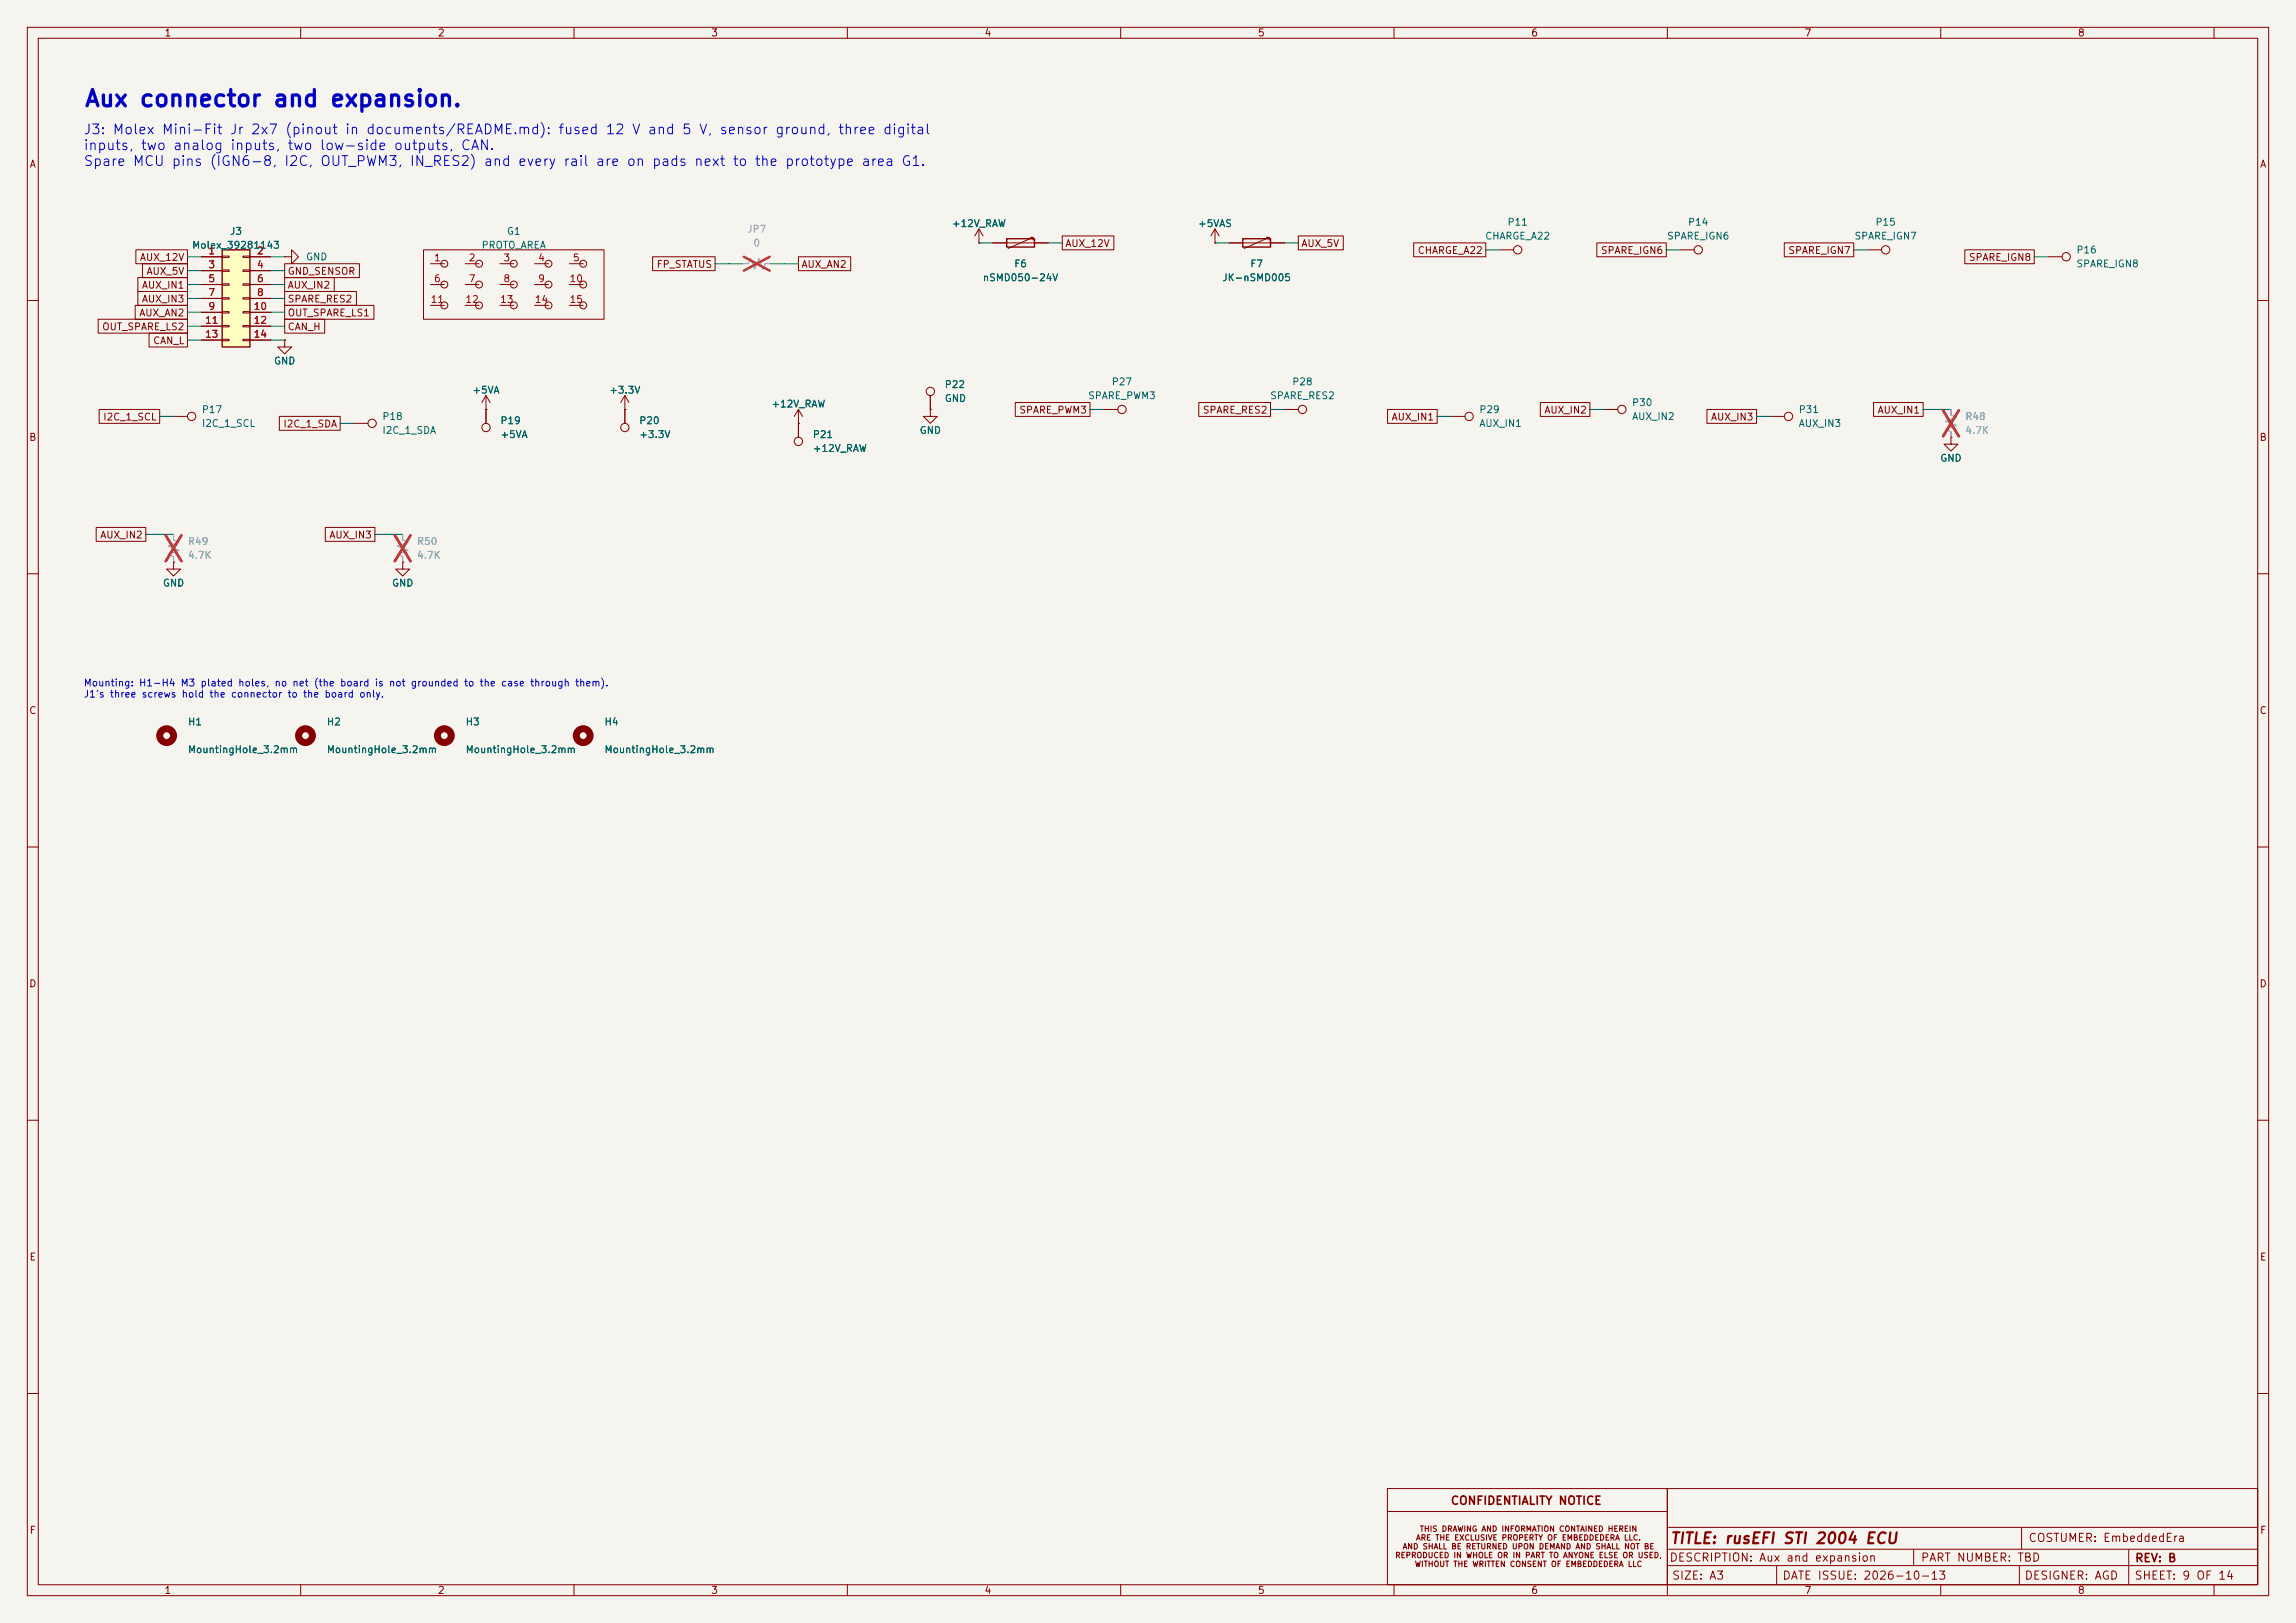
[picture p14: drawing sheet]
<svg xmlns="http://www.w3.org/2000/svg" width="420mm" height="297mm" viewBox="0 0 420 297" stroke-linecap="round" stroke-linejoin="round" font-family="sans-serif">
<defs><g id="words">
<text font-size="3" fill="#0000c2" x="15.3" y="20.3">Aux connector and expansion.</text>
<text font-size="2" fill="#840000" x="305.4" y="283">TITLE: rusEFI STI 2004 ECU</text>
<g font-size="1.8" fill="#0000c2">
<text x="15.2" y="25">J3: Molex Mini-Fit Jr 2x7 (pinout in documents/README.md): fused 12 V and 5 V, sensor ground, three digital</text>
<text x="15.2" y="27.9">inputs, two analog inputs, two low-side outputs, CAN.</text>
<text x="15.2" y="30.8">Spare MCU pins (IGN6-8, I2C, OUT_PWM3, IN_RES2) and every rail are on pads next to the prototype area G1.</text>
</g>
<g font-size="1.5" fill="#840000">
<text x="265.3" y="275.7">CONFIDENTIALITY NOTICE</text>
<text x="305.3" y="286.1">DESCRIPTION: Aux and expansion</text>
<text x="351.3" y="286.1">PART NUMBER: TBD</text>
<text x="370.9" y="282.5">COSTUMER: EmbeddedEra</text>
<text x="390.4" y="286.2">REV: B</text>
<text x="305.7" y="289.4">SIZE: A3</text>
<text x="325.9" y="289.4">DATE ISSUE: 2026-10-13</text>
<text x="370.2" y="289.4">DESIGNER: AGD</text>
<text x="390.3" y="289.4">SHEET: 9 OF 14</text>
</g>
<g font-size="1.3" fill="#840000">
<text x="30" y="7">1</text>
<text x="80" y="7">2</text>
<text x="130" y="7">3</text>
<text x="180" y="7">4</text>
<text x="230" y="7">5</text>
<text x="280" y="7">6</text>
<text x="330" y="7">7</text>
<text x="380" y="7">8</text>
<text x="5.3" y="31">A</text>
<text x="413.3" y="31">A</text>
<text x="194.8" y="45.5">AUX_12V</text>
<text x="237.9" y="45.5">AUX_5V</text>
<text x="259.2" y="46.8">CHARGE_A22</text>
<text x="292.7" y="46.8">SPARE_IGN6</text>
<text x="327" y="46.8">SPARE_IGN7</text>
<text x="25.5" y="48">AUX_12V</text>
<text x="25.8" y="53.1">AUX_IN1</text>
<text x="26.7" y="50.6">AUX_5V</text>
<text x="52.5" y="50.6">GND_SENSOR</text>
<text x="52.5" y="53.1">AUX_IN2</text>
<text x="120" y="49.3">FP_STATUS</text>
<text x="146.5" y="49.3">AUX_AN2</text>
<text x="360" y="48">SPARE_IGN8</text>
<text x="25.4" y="58.2">AUX_AN2</text>
<text x="25.8" y="55.7">AUX_IN3</text>
<text x="52.5" y="55.7">SPARE_RES2</text>
<text x="52.5" y="58.2">OUT_SPARE_LS1</text>
<text x="18.6" y="60.7">OUT_SPARE_LS2</text>
<text x="27.9" y="63.3">CAN_L</text>
<text x="52.5" y="60.7">CAN_H</text>
<text x="18.8" y="77.3">I2C_1_SCL</text>
<text x="186.3" y="76">SPARE_PWM3</text>
<text x="219.9" y="76">SPARE_RES2</text>
<text x="254.4" y="77.3">AUX_IN1</text>
<text x="282.4" y="76">AUX_IN2</text>
<text x="312.9" y="77.3">AUX_IN3</text>
<text x="343.3" y="76">AUX_IN1</text>
<text x="5.2" y="81">B</text>
<text x="51.7" y="78.5">I2C_1_SDA</text>
<text x="413.2" y="81">B</text>
<text x="18.2" y="98.8">AUX_IN2</text>
<text x="60.1" y="98.8">AUX_IN3</text>
<text x="5.2" y="131">C</text>
<text x="413.2" y="131">C</text>
<text x="5.2" y="181">D</text>
<text x="413.2" y="181">D</text>
<text x="5.3" y="231">E</text>
<text x="413.3" y="231">E</text>
<text x="5.3" y="281">F</text>
<text x="413.3" y="281">F</text>
<text x="30" y="292">1</text>
<text x="80" y="292">2</text>
<text x="130" y="292">3</text>
<text x="180" y="292">4</text>
<text x="230" y="292">5</text>
<text x="280" y="292">6</text>
<text x="330" y="292">7</text>
<text x="380" y="292">8</text>
</g>
<g font-size="1.3" fill="#006464">
<text x="174" y="41.9">+12V_RAW</text>
<text x="219" y="41.9">+5VAS</text>
<text x="275.7" y="41.6">P11</text>
<text x="308.7" y="41.6">P14</text>
<text x="343" y="41.6">P15</text>
<text x="35" y="45.8">Molex_39281143</text>
<text x="42" y="43.3">J3</text>
<text x="55.9" y="48">GND</text>
<text x="88" y="45.8">PROTO_AREA</text>
<text x="92.6" y="43.3">G1</text>
<text x="271.6" y="44.1">CHARGE_A22</text>
<text x="304.8" y="44.1">SPARE_IGN6</text>
<text x="339.1" y="44.1">SPARE_IGN7</text>
<text x="379.7" y="46.7">P16</text>
<text x="179.7" y="51.8">nSMD050-24V</text>
<text x="185.4" y="49.2">F6</text>
<text x="223.5" y="51.8">JK-nSMD005</text>
<text x="228.6" y="49.2">F7</text>
<text x="379.7" y="49.2">SPARE_IGN8</text>
<text x="50" y="67">GND</text>
<text x="172.7" y="71.3">P22</text>
<text x="203.3" y="70.8">P27</text>
<text x="236.3" y="70.8">P28</text>
<text x="36.8" y="75.9">P17</text>
<text x="69.8" y="77.2">P18</text>
<text x="86.3" y="72.3">+5VA</text>
<text x="91.4" y="77.9">P19</text>
<text x="111.3" y="72.3">+3.3V</text>
<text x="116.8" y="77.9">P20</text>
<text x="141" y="74.9">+12V_RAW</text>
<text x="172.7" y="73.9">GND</text>
<text x="198.9" y="73.4">SPARE_PWM3</text>
<text x="232.2" y="73.4">SPARE_RES2</text>
<text x="270.5" y="75.9">P29</text>
<text x="298.4" y="74.6">P30</text>
<text x="298.4" y="77.2">AUX_IN2</text>
<text x="328.9" y="75.9">P31</text>
<text x="36.8" y="78.4">I2C_1_SCL</text>
<text x="69.8" y="79.7">I2C_1_SDA</text>
<text x="91.4" y="80.5">+5VA</text>
<text x="116.8" y="80.5">+3.3V</text>
<text x="148.6" y="80.5">P21</text>
<text x="148.6" y="83">+12V_RAW</text>
<text x="168.1" y="79.7">GND</text>
<text x="270.5" y="78.4">AUX_IN1</text>
<text x="328.9" y="78.4">AUX_IN3</text>
<text x="354.8" y="84.8">GND</text>
<text x="29.7" y="107.6">GND</text>
<text x="71.6" y="107.6">GND</text>
<text x="34.3" y="133">H1</text>
<text x="59.7" y="133">H2</text>
<text x="85.1" y="133">H3</text>
<text x="110.5" y="133">H4</text>
<text x="34.3" y="138.1">MountingHole_3.2mm</text>
<text x="59.7" y="138.1">MountingHole_3.2mm</text>
<text x="85.1" y="138.1">MountingHole_3.2mm</text>
<text x="110.5" y="138.1">MountingHole_3.2mm</text>
</g>
<g font-size="1.3" fill="#a90000">
<text x="38" y="46.9">1</text>
<text x="46.9" y="46.9">2</text>
<text x="38" y="49.4">3</text>
<text x="38" y="51.9">5</text>
<text x="46.9" y="49.4">4</text>
<text x="46.9" y="51.9">6</text>
<text x="79.3" y="48.1">1</text>
<text x="79.3" y="51.9">6</text>
<text x="85.6" y="48.1">2</text>
<text x="85.6" y="51.9">7</text>
<text x="92" y="48.1">3</text>
<text x="92" y="51.9">8</text>
<text x="98.3" y="48.1">4</text>
<text x="98.3" y="51.9">9</text>
<text x="104.1" y="51.9">10</text>
<text x="104.7" y="48.1">5</text>
<text x="37.4" y="59.6">11</text>
<text x="38" y="54.5">7</text>
<text x="38" y="57">9</text>
<text x="46.3" y="57">10</text>
<text x="46.3" y="59.6">12</text>
<text x="46.9" y="54.5">8</text>
<text x="78.7" y="55.7">11</text>
<text x="85" y="55.7">12</text>
<text x="91.4" y="55.7">13</text>
<text x="97.7" y="55.7">14</text>
<text x="104.1" y="55.7">15</text>
<text x="37.4" y="62.1">13</text>
<text x="46.3" y="62.1">14</text>
</g>
<g font-size="1.3" fill="#939391">
<text x="136.6" y="42.9">JP7</text>
<text x="137.7" y="45.4">0</text>
<text x="359.4" y="77.2">R48</text>
<text x="359.4" y="79.7">4.7K</text>
<text x="34.3" y="100">R49</text>
<text x="76.2" y="100">R50</text>
<text x="34.3" y="102.6">4.7K</text>
<text x="76.2" y="102.6">4.7K</text>
</g>
<g font-size="1.3" fill="#0000c2">
<text x="15.2" y="125.9">Mounting: H1-H4 M3 plated holes, no net (the board is not grounded to the case through them).</text>
<text x="15.2" y="128">J1's three screws hold the connector to the board only.</text>
</g>
<g font-size="1" fill="#840000">
<text x="259.6" y="280.5">THIS DRAWING AND INFORMATION CONTAINED HEREIN</text>
<text x="255.1" y="285.4">REPRODUCED IN WHOLE OR IN PART TO ANYONE ELSE OR USED,</text>
<text x="256.5" y="283.8">AND SHALL BE RETURNED UPON DEMAND AND SHALL NOT BE</text>
<text x="258.7" y="287">WITHOUT THE WRITTEN CONSENT OF EMBEDDEDERA LLC</text>
<text x="258.9" y="282.1">ARE THE EXCLUSIVE PROPERTY OF EMBEDDEDERA LLC.</text>
</g>
</g></defs>
<path d="M0 0h420v297h-420z" fill="#f5f4ef" stroke="#f5f4ef" stroke-width=".18"/>
<g fill="none" stroke="#840000" stroke-width=".18">
<path d="M5 5h410v287h-410zM7 7h406v283h-406zM55 5v2M105 5v2M155 5v2M205 5v2M255 5v2M305 5v2M355 5v2M405 5v2M5 55h2M77.5 45.7h33v12.7h-33z"/>
<path d="M78.7 48.3h2.6M78.7 52.1h2.6M78.7 55.9h2.6M85.1 48.3h2.5M85.1 52.1h2.5M85.1 55.9h2.5M91.4 48.3h2.6M91.4 52.1h2.6M91.4 55.9h2.6M97.8 48.3h2.5M97.8 52.1h2.5M97.8 55.9h2.5"/>
<path d="M104.1 48.3h2.6M104.1 52.1h2.6M104.1 55.9h2.6M179.1 44.5h.1M179.1 41.9l-.8 1.3M179.1 41.9l.7 1.3M179.1 41.9v2.6M181.6 44.5h10.2M188.5 43.4h.5v.5M189 43.4l-4.6 2.1M222.2 44.5h.1M222.2 41.9l-.7 1.3"/>
<path d="M222.2 41.9l.8 1.3M222.2 41.9v2.6M224.8 44.5h10.1M231.6 43.4h.6v.5M232.2 43.4l-4.6 2.1M307.3 45.7h2.6M341.6 45.7h2.6M374.6 47h2.6M413 55h2M31.7 76.2h2.6M64.8 77.5h2.5M88.9 74.9h.1"/>
<path d="M88.9 72.4l-.8 1.3M88.9 72.4l.8 1.3M88.9 72.4v5.1M114.3 74.9h.1M114.3 72.4v5.1M114.3 72.4l-.8 1.3M114.3 72.4l.8 1.3M146 77.5h.1M146 74.9v5.1M146 74.9l-.7 1.3M146 74.9l.8 1.3M170.2 74.9v1.3h1.2l-1.2 1.3-1.3-1.3h1.3"/>
<path d="M170.2 74.9h.1M170.2 72.4v2.5M201.9 74.9h2.6M234.9 74.9h2.6M265.4 76.2h2.6M293.4 74.9h2.5M323.8 76.2h2.6M356.9 80v1.3h1.2l-1.2 1.3-1.3-1.3h1.3M356.9 80h.1M5 105h2M31.7 102.9v1.2h1.3l-1.3 1.3-1.2-1.3h1.2M31.7 102.9h.1"/>
<path d="M73.7 102.9v1.2h1.2l-1.2 1.3-1.3-1.3h1.3M73.7 102.9h.1M413 105h2M5 155h2M413 155h2M5 205h2M413 205h2M5 255h2M413 255h2M253.8 272.4h51.2v17.6h-51.2zM253.8 276.6h51.2M305 272.4h108v17.6h-108z"/>
<path d="M305 279.5h108M369.8 279.6v3.8M55 290v2M105 290v2M155 290v2M205 290v2M255 290v2M305 286.5h108M305 283.5h108M305 290v2M325 286.6v3.4M350 283.6v2.8"/>
<path d="M355 290v2M369.4 286.6v3.4M389.4 283.6v6.4M405 290v2"/>
<circle cx="81.3" cy="55.9" r=".63"/>
<circle cx="81.3" cy="52.1" r=".63"/>
<circle cx="81.3" cy="48.3" r=".63"/>
<circle cx="87.6" cy="52.1" r=".63"/>
<circle cx="87.6" cy="55.9" r=".63"/>
<circle cx="87.6" cy="48.3" r=".63"/>
<circle cx="94" cy="55.9" r=".63"/>
<circle cx="94" cy="52.1" r=".63"/>
<circle cx="94" cy="48.3" r=".63"/>
<circle cx="100.3" cy="52.1" r=".63"/>
<circle cx="100.3" cy="55.9" r=".63"/>
<circle cx="100.3" cy="48.3" r=".63"/>
<circle cx="106.7" cy="55.9" r=".63"/>
<circle cx="106.7" cy="48.3" r=".63"/>
<circle cx="106.7" cy="52.1" r=".63"/>
<circle cx="310.6" cy="45.7" r=".76"/>
<circle cx="344.9" cy="45.7" r=".76"/>
<circle cx="378" cy="47" r=".76"/>
<circle cx="35.1" cy="76.2" r=".76"/>
<circle cx="68.1" cy="77.5" r=".76"/>
<circle cx="88.9" cy="78.2" r=".76"/>
<circle cx="114.3" cy="78.2" r=".76"/>
<circle cx="170.2" cy="71.6" r=".76"/>
<circle cx="205.2" cy="74.9" r=".76"/>
<circle cx="238.3" cy="74.9" r=".76"/>
<circle cx="268.7" cy="76.2" r=".76"/>
<circle cx="296.7" cy="74.9" r=".76"/>
<circle cx="327.2" cy="76.2" r=".76"/>
<circle cx="146" cy="80.8" r=".76"/>
</g>
<circle cx="30.5" cy="134.6" r="1.27" fill="none" stroke="#840000" stroke-width="1.3"/>
<path d="M135.9 48.3h1l.4-1.1 .7 2.1 .8-2.1 .8 2.1 .4-1h1M356.9 74.9v1l1 .4-2 .8 2 .8-2 .7 1 .4v1M31.7 97.8v1l1.1 .4-2.1 .7 2.1 .8-2.1 .8 1 .4v1M73.7 97.8v1l1 .4-2.1 .7 2.1 .8-2.1 .8 1.1 .4v1" fill="none" stroke="#9c9b98" stroke-width=".18"/>
<path d="M136.1 47l4.7 2.5M140.8 47l-4.7 2.5M355.4 75.1l2.9 4.7M358.3 75.1l-2.9 4.7M30.3 98l2.9 4.7M33.2 98l-2.9 4.7M72.2 98l2.9 4.7M75.1 98l-2.9 4.7" fill="none" stroke="#e12e31" stroke-width=".46"/>
<path d="M184.1 43.7h5.1v1.5h-5.1zM227.3 43.7h5.1v1.5h-5.1z" fill="none" stroke="#840000" stroke-width=".25"/>
<path d="M40.6 45.7h5.1v17.8h-5.1z" fill="#ffffc2"/>
<path d="M40.6 45.7h5.1v17.8h-5.1z" fill="none" stroke="#840000" stroke-width=".25"/>
<g fill="none" stroke="#840000" stroke-width=".18">
<path d="M18 58.4h16.3v2.6h-16.3zM24.7 55.9h9.6v2.5h-9.6zM24.9 45.7h9.4v2.6h-9.4zM25.2 53.3h9.1v2.6h-9.1zM25.2 50.8h9.1v2.5h-9.1zM26.1 48.3h8.2v2.5h-8.2zM36.8 47h3.8M36.8 49.5h3.8M36.8 52.1h3.8M36.8 54.6h3.8M36.8 57.2h3.8M36.8 59.7h3.8"/>
<path d="M40.6 46.9h1.3v.2h-1.3zM40.6 49.4h1.3v.3h-1.3zM40.6 51.9h1.3v.3h-1.3zM40.6 54.5h1.3v.2h-1.3zM40.6 57h1.3v.3h-1.3zM40.6 59.6h1.3v.2h-1.3zM44.4 46.9h1.3v.2h-1.3zM44.4 49.4h1.3v.3h-1.3zM44.4 51.9h1.3v.3h-1.3zM44.4 54.5h1.3v.2h-1.3zM44.4 57h1.3v.3h-1.3zM44.4 59.6h1.3v.2h-1.3z"/>
<path d="M45.7 47h3.8M45.7 49.5h3.8M45.7 52.1h3.8M45.7 54.6h3.8M45.7 57.2h3.8M45.7 59.7h3.8M52.1 47h1.2v-1.3l1.3 1.3-1.3 1.3v-1.3M52.1 47h.1M52.1 48.3h13.6v2.5h-13.6zM52.1 58.4h7.3v2.6h-7.3zM52.1 53.3h13.1v2.6h-13.1zM52.1 55.9h16.3v2.5h-16.3z"/>
<path d="M52.1 50.8h9v2.5h-9zM119.4 47h11.4v2.5h-11.4zM146 47h9.6v2.5h-9.6zM179.1 44.5h.1M181.6 44.5h2.5M189.2 44.5h2.6M194.3 43.2h9.4v2.5h-9.4zM222.2 44.5h.1M224.8 44.5h2.5M232.4 44.5h2.5M237.5 43.2h8.2v2.5h-8.2zM258.6 44.4h13.2v2.6h-13.2z"/>
<path d="M274.3 45.7h2.6M292.1 44.4h12.7v2.6h-12.7zM326.4 44.4h12.7v2.6h-12.7zM359.4 45.7h12.7v2.6h-12.7zM18.1 74.9h11.1v2.6h-11.1zM27.3 61h7v2.5h-7zM36.8 62.2h3.8M40.6 62.1h1.3v.3h-1.3zM44.4 62.1h1.3v.3h-1.3zM45.7 62.2h3.8M51.1 76.2h11.1v2.5h-11.1zM52.1 62.2v1.3h1.2l-1.2 1.3-1.3-1.3h1.3"/>
<path d="M52.1 62.2h.1M88.9 74.9h.1M88.9 74.9v2.6M114.3 74.9h.1M114.3 74.9v2.6M146 77.5h.1M146 77.5v2.5M170.2 74.9h.1M170.2 72.4v2.5M185.7 73.7h13.7v2.5h-13.7zM219.3 73.7h13.1v2.5h-13.1zM253.8 74.9h9.1v2.6h-9.1z"/>
<path d="M281.8 73.7h9v2.5h-9zM312.2 74.9h9.1v2.6h-9.1zM342.7 73.7h9.1v2.5h-9.1zM17.6 96.5h9.1v2.6h-9.1zM59.5 96.5h9.1v2.6h-9.1zM356.9 80h.1M31.7 102.9h.1M73.7 102.9h.1"/>
<circle cx="277.6" cy="45.7" r=".76"/>
</g>
<g fill="none" stroke="#840000" stroke-width="1.3">
<circle cx="55.9" cy="134.6" r="1.27"/>
<circle cx="81.3" cy="134.6" r="1.27"/>
<circle cx="106.7" cy="134.6" r="1.27"/>
</g>
<g fill="none" stroke="#009600" stroke-width=".18">
<path d="M34.3 47h2.5M34.3 49.5h2.5M34.3 59.7h2.5M34.3 57.2h2.5M34.3 54.6h2.5M34.3 52.1h2.5M49.5 47h2.6M49.5 49.5h2.6M49.5 59.7h2.6M49.5 57.2h2.6M49.5 54.6h2.6M49.5 52.1h2.6"/>
<path d="M130.8 48.3h5.1M141 48.3h5M179.1 44.5h2.5M191.8 44.5h2.5M222.2 44.5h2.6M234.9 44.5h2.6M271.8 45.7h2.5M304.8 45.7h2.5M339.1 45.7h2.5M372.1 47h2.5M29.2 76.2h2.5M34.3 62.2h2.5"/>
<path d="M49.5 62.2h2.6M62.2 77.5h2.6M199.4 74.9h2.5M232.4 74.9h2.5M262.9 76.2h2.5M290.8 74.9h2.6M321.3 76.2h2.5M351.8 74.9h5.1M26.7 97.8h5M68.6 97.8h5.1"/>
</g>
<path d="M356.9 74.9v1M356.9 79v1M31.7 97.8v1M73.7 97.8v1M31.7 101.9v1M73.7 101.9v1" fill="none" stroke="#9c9b98" stroke-width=".18"/>
<path d="M355.4 75.1l2.9 4.7M358.3 75.1l-2.9 4.7M30.3 98l2.9 4.7M33.2 98l-2.9 4.7M72.2 98l2.9 4.7M75.1 98l-2.9 4.7" fill="none" stroke="#e12e31" stroke-width=".46"/>
<use href="#words"/>
</svg>
